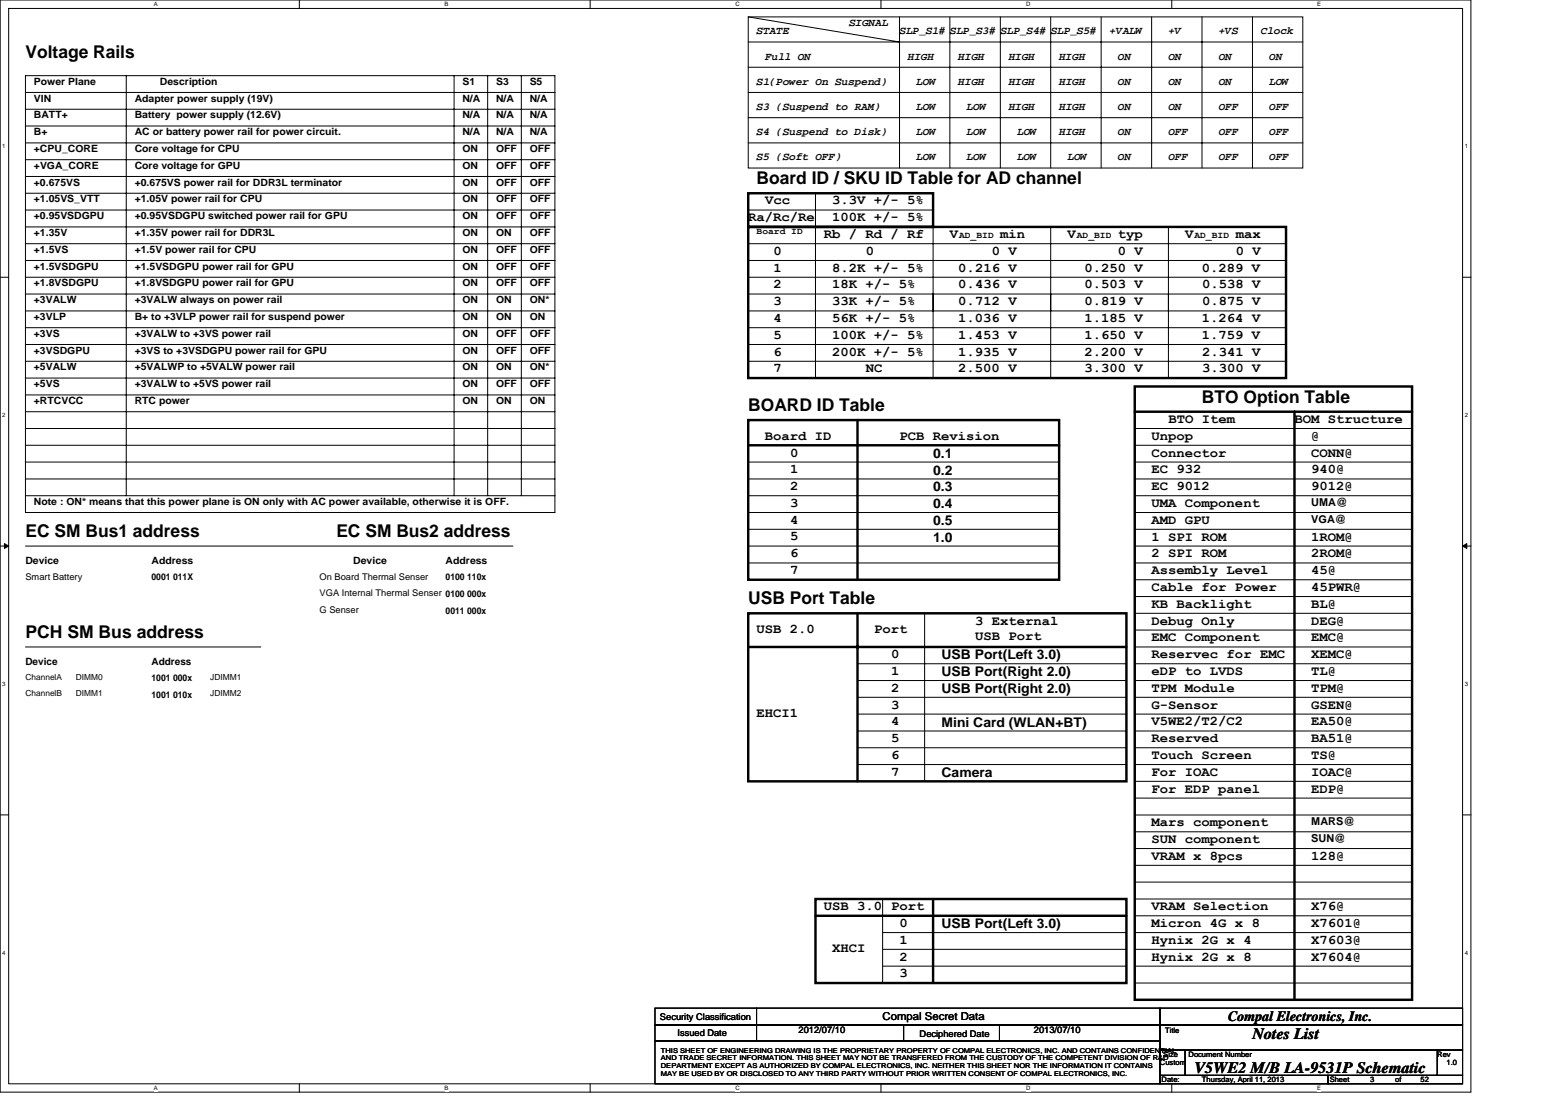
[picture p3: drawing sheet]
<svg xmlns="http://www.w3.org/2000/svg" width="297mm" height="210mm" viewBox="0 0 297 210" stroke-linecap="round" stroke-linejoin="round" font-family="sans-serif">
<defs><g id="words">
<g font-size="3.3">
<text x="4.8" y="11.1">Voltage Rails</text>
<text x="144.1" y="35.1">Board ID / SKU ID Table for AD channel</text>
<text x="228.9" y="76.7">BTO Option Table</text>
<text x="142.5" y="78.3">BOARD ID Table</text>
<text x="4.8" y="102.3">EC SM Bus1 address</text>
<text x="64" y="102.3">EC SM Bus2 address</text>
<text x="142.5" y="115.1">USB Port Table</text>
<text x="4.8" y="121.5">PCH SM Bus address</text>
</g>
<g font-size="3">
<text x="238.5" y="198">Notes List</text>
<text x="227.4" y="204.4">V5WE2 M/B LA-9531P Schematic</text>
</g>
<text font-size="2.7" x="233.8" y="194.5">Compal Electronics, Inc.</text>
<g font-size="2.5">
<text x="145.7" y="38.9">Vcc</text>
<text x="158.5" y="38.9">3.3V +/- 5%</text>
<text x="142.5" y="42.1">Ra/Rc/Re</text>
<text x="156.9" y="45.4">Rb / Rd / Rf</text>
<text x="158.5" y="42.1">100K +/- 5%</text>
<text x="180.9" y="45.4">V</text>
<text x="190.5" y="45.4">min</text>
<text x="203.3" y="45.4">V</text>
<text x="212.9" y="45.4">typ</text>
<text x="225.7" y="45.4">V</text>
<text x="235.3" y="45.4">max</text>
<text x="147.3" y="48.6">0</text>
<text x="147.3" y="51.8">1</text>
<text x="158.5" y="51.7">8.2K +/- 5%</text>
<text x="164.9" y="48.6">0</text>
<text x="182.5" y="51.7">0.216 V</text>
<text x="188.9" y="48.6">0 V</text>
<text x="206.5" y="51.7">0.250 V</text>
<text x="212.9" y="48.6">0 V</text>
<text x="228.9" y="51.7">0.289 V</text>
<text x="235.3" y="48.6">0 V</text>
<text x="147.3" y="54.9">2</text>
<text x="147.3" y="58.1">3</text>
<text x="158.5" y="54.9">18K +/- 5%</text>
<text x="158.5" y="58.1">33K +/- 5%</text>
<text x="182.5" y="54.9">0.436 V</text>
<text x="182.5" y="58.1">0.712 V</text>
<text x="206.5" y="54.9">0.503 V</text>
<text x="206.5" y="58.1">0.819 V</text>
<text x="228.9" y="54.9">0.538 V</text>
<text x="228.9" y="58.1">0.875 V</text>
<text x="147.3" y="61.4">4</text>
<text x="147.3" y="64.6">5</text>
<text x="158.5" y="61.4">56K +/- 5%</text>
<text x="158.5" y="64.6">100K +/- 5%</text>
<text x="182.5" y="61.4">1.036 V</text>
<text x="182.5" y="64.6">1.453 V</text>
<text x="206.5" y="64.6">1.650 V</text>
<text x="206.5" y="61.4">1.185 V</text>
<text x="228.9" y="64.6">1.759 V</text>
<text x="228.9" y="61.4">1.264 V</text>
<text x="147.3" y="67.8">6</text>
<text x="147.3" y="70.9">7</text>
<text x="158.5" y="67.8">200K +/- 5%</text>
<text x="164.9" y="70.9">NC</text>
<text x="182.5" y="67.7">1.935 V</text>
<text x="182.5" y="70.9">2.500 V</text>
<text x="206.5" y="67.7">2.200 V</text>
<text x="206.5" y="70.9">3.300 V</text>
<text x="228.9" y="67.7">2.341 V</text>
<text x="228.9" y="70.9">3.300 V</text>
<text x="145.6" y="83.8">Board ID</text>
<text x="171.3" y="83.8">PCB Revision</text>
<text x="219.3" y="83.8">Unpop</text>
<text x="222.5" y="80.6">BTO Item</text>
<text x="246.5" y="80.6">BOM Structure</text>
<text x="249.7" y="83.8">@</text>
<text x="150.5" y="87">0</text>
<text x="177.7" y="87.2">0.1</text>
<text x="219.3" y="87">Connector</text>
<text x="249.7" y="87">CONN@</text>
<text x="150.5" y="90.1">1</text>
<text x="150.5" y="93.4">2</text>
<text x="177.7" y="90.4">0.2</text>
<text x="177.7" y="93.6">0.3</text>
<text x="219.3" y="93.4">EC 9012</text>
<text x="219.3" y="90.1">EC 932</text>
<text x="249.7" y="93.4">9012@</text>
<text x="249.7" y="90.1">940@</text>
<text x="150.5" y="96.6">3</text>
<text x="150.5" y="99.8">4</text>
<text x="177.7" y="96.8">0.4</text>
<text x="177.7" y="100">0.5</text>
<text x="219.3" y="99.8">AMD GPU</text>
<text x="219.3" y="96.6">UMA Component</text>
<text x="150.5" y="103">5</text>
<text x="150.5" y="106.1">6</text>
<text x="177.7" y="103.2">1.0</text>
<text x="219.3" y="106.2">2 SPI ROM</text>
<text x="219.3" y="103">1 SPI ROM</text>
<text x="249.7" y="103">1ROM@</text>
<text x="249.7" y="106.2">2ROM@</text>
<text x="150.5" y="109.4">7</text>
<text x="219.3" y="109.4">Assembly Level</text>
<text x="219.3" y="112.6">Cable for Power</text>
<text x="249.7" y="109.4">45@</text>
<text x="249.7" y="112.6">45PWR@</text>
<text x="185.7" y="119">3 External</text>
<text x="219.3" y="115.8">KB Backlight</text>
<text x="219.3" y="119">Debug Only</text>
<text x="249.7" y="119">DEG@</text>
<text x="249.7" y="115.8">BL@</text>
<text x="144.1" y="120.6">USB 2.0</text>
<text x="166.5" y="120.6">Port</text>
<text x="169.7" y="125.4">0</text>
<text x="179.3" y="125.6">USB Port(Left 3.0)</text>
<text x="185.7" y="121.9">USB Port</text>
<text x="219.3" y="125.4">Reservec for EMC</text>
<text x="219.3" y="122.2">EMC Component</text>
<text x="249.7" y="125.4">XEMC@</text>
<text x="249.7" y="122.2">EMC@</text>
<text x="169.7" y="128.6">1</text>
<text x="169.7" y="131.8">2</text>
<text x="179.3" y="128.8">USB Port(Right 2.0)</text>
<text x="179.3" y="132">USB Port(Right 2.0)</text>
<text x="219.3" y="131.8">TPM Module</text>
<text x="219.3" y="128.6">eDP to LVDS</text>
<text x="249.7" y="131.8">TPM@</text>
<text x="249.7" y="128.6">TL@</text>
<text x="144.1" y="136.6">EHCI1</text>
<text x="169.7" y="135">3</text>
<text x="219.3" y="135">G-Sensor</text>
<text x="249.7" y="135">GSEN@</text>
<text x="169.7" y="138.2">4</text>
<text x="169.7" y="141.4">5</text>
<text x="179.3" y="138.4">Mini Card (WLAN+BT)</text>
<text x="219.3" y="138.2">V5WE2/T2/C2</text>
<text x="219.3" y="141.4">Reserved</text>
<text x="249.7" y="138.2">EA50@</text>
<text x="249.7" y="141.4">BA51@</text>
<text x="169.7" y="144.6">6</text>
<text x="169.7" y="147.8">7</text>
<text x="179.3" y="148">Camera</text>
<text x="219.3" y="147.8">For IOAC</text>
<text x="219.3" y="144.6">Touch Screen</text>
<text x="249.7" y="144.6">TS@</text>
<text x="249.7" y="147.8">IOAC@</text>
<text x="219.3" y="151">For EDP panel</text>
<text x="249.7" y="151">EDP@</text>
<text x="219.3" y="157.4">Mars component</text>
<text x="219.3" y="160.6">SUN component</text>
<text x="219.3" y="163.8">VRAM x 8pcs</text>
<text x="249.7" y="163.8">128@</text>
<text x="156.9" y="173.4">USB 3.0</text>
<text x="169.7" y="173.4">Port</text>
<text x="219.3" y="173.4">VRAM Selection</text>
<text x="249.7" y="173.4">X76@</text>
<text x="171.3" y="176.6">0</text>
<text x="171.3" y="179.8">1</text>
<text x="179.3" y="176.8">USB Port(Left 3.0)</text>
<text x="219.3" y="176.6">Micron 4G x 8</text>
<text x="219.3" y="179.8">Hynix 2G x 4</text>
<text x="249.7" y="176.6">X7601@</text>
<text x="249.7" y="179.8">X7603@</text>
<text x="158.5" y="181.4">XHCI</text>
<text x="171.3" y="183">2</text>
<text x="219.3" y="183">Hynix 2G x 8</text>
<text x="249.7" y="183">X7604@</text>
<text x="171.3" y="186.2">3</text>
</g>
<g font-size="2.1">
<text x="161.7" y="5">SIGNAL</text>
<text x="144.1" y="6.6">STATE</text>
<text x="145.7" y="11.4">Full ON</text>
<text x="171.3" y="6.6">SLP_S1# SLP_S3# SLP_S4# SLP_S5#</text>
<text x="172.9" y="11.4">HIGH</text>
<text x="182.5" y="11.4">HIGH</text>
<text x="192.1" y="11.4">HIGH</text>
<text x="201.7" y="11.4">HIGH</text>
<text x="211.3" y="6.6">+VALW</text>
<text x="212.9" y="11.4">ON</text>
<text x="222.5" y="6.6">+V</text>
<text x="222.5" y="11.4">ON</text>
<text x="232.1" y="6.6">+VS</text>
<text x="232.1" y="11.4">ON</text>
<text x="240.1" y="6.6">Clock</text>
<text x="241.7" y="11.4">ON</text>
<text x="144.1" y="16.2">S1(Power On Suspend)</text>
<text x="174.5" y="16.2">LOW</text>
<text x="182.5" y="16.2">HIGH</text>
<text x="192.1" y="16.2">HIGH</text>
<text x="201.7" y="16.2">HIGH</text>
<text x="212.9" y="16.2">ON</text>
<text x="222.5" y="16.2">ON</text>
<text x="232.1" y="16.2">ON</text>
<text x="241.7" y="16.2">LOW</text>
<text x="144.1" y="21">S3 (Suspend to RAM)</text>
<text x="174.5" y="21">LOW</text>
<text x="184.1" y="21">LOW</text>
<text x="192.1" y="21">HIGH</text>
<text x="201.7" y="21">HIGH</text>
<text x="212.9" y="21">ON</text>
<text x="222.5" y="21">ON</text>
<text x="232.1" y="21">OFF</text>
<text x="241.7" y="21">OFF</text>
<text x="144.1" y="25.8">S4 (Suspend to Disk)</text>
<text x="174.5" y="25.8">LOW</text>
<text x="184.1" y="25.8">LOW</text>
<text x="193.7" y="25.8">LOW</text>
<text x="201.7" y="25.8">HIGH</text>
<text x="212.9" y="25.8">ON</text>
<text x="222.5" y="25.8">OFF</text>
<text x="232.1" y="25.8">OFF</text>
<text x="241.7" y="25.8">OFF</text>
<text x="144.1" y="30.6">S5 (Soft OFF)</text>
<text x="174.5" y="30.6">LOW</text>
<text x="184.1" y="30.6">LOW</text>
<text x="193.7" y="30.6">LOW</text>
<text x="203.3" y="30.6">LOW</text>
<text x="212.9" y="30.6">ON</text>
<text x="222.5" y="30.6">OFF</text>
<text x="232.1" y="30.6">OFF</text>
<text x="241.7" y="30.6">OFF</text>
<text x="249.7" y="99.5">VGA@</text>
<text x="249.7" y="96.4">UMA@</text>
<text x="249.7" y="157.2">MARS@</text>
<text x="249.7" y="160.4">SUN@</text>
<text x="168.1" y="194.4">Compal Secret Data</text>
</g>
<g font-size="1.9">
<text x="6.5" y="16.2">Power Plane</text>
<text x="30.5" y="16.2">Description</text>
<text x="88" y="16.2">S1</text>
<text x="94.5" y="16.2">S3</text>
<text x="100.9" y="16.2">S5</text>
<text x="6.5" y="19.4">VIN</text>
<text x="6.5" y="22.6">BATT+</text>
<text x="25.7" y="19.4">Adapter power supply (19V)</text>
<text x="25.7" y="22.6">Battery power supply (12.6V)</text>
<text x="88" y="19.4">N/A</text>
<text x="88.1" y="22.6">N/A</text>
<text x="94.5" y="19.4">N/A</text>
<text x="94.5" y="22.6">N/A</text>
<text x="100.9" y="19.4">N/A</text>
<text x="100.9" y="22.6">N/A</text>
<text x="6.5" y="29">+CPU_CORE</text>
<text x="6.5" y="25.8">B+</text>
<text x="25.7" y="25.8">AC or battery power rail for power circuit.</text>
<text x="25.7" y="29">Core voltage for CPU</text>
<text x="88" y="29">ON</text>
<text x="88.1" y="25.8">N/A</text>
<text x="94.5" y="25.8">N/A</text>
<text x="94.5" y="29">OFF</text>
<text x="100.9" y="25.8">N/A</text>
<text x="100.9" y="29">OFF</text>
<text x="6.5" y="35.4">+0.675VS</text>
<text x="6.5" y="32.2">+VGA_CORE</text>
<text x="25.6" y="35.4">+0.675VS power rail for DDR3L terminator</text>
<text x="25.7" y="32.2">Core voltage for GPU</text>
<text x="88" y="32.2">ON</text>
<text x="88.1" y="35.4">ON</text>
<text x="94.5" y="32.2">OFF</text>
<text x="94.5" y="35.4">OFF</text>
<text x="100.9" y="32.2">OFF</text>
<text x="100.9" y="35.4">OFF</text>
<text x="6.5" y="41.8">+0.95VSDGPU</text>
<text x="6.5" y="38.6">+1.05VS_VTT</text>
<text x="25.6" y="41.8">+0.95VSDGPU switched power rail for GPU</text>
<text x="25.7" y="38.6">+1.05V power rail for CPU</text>
<text x="88.1" y="38.6">ON</text>
<text x="88.1" y="41.8">ON</text>
<text x="94.5" y="38.6">OFF</text>
<text x="94.5" y="41.8">OFF</text>
<text x="100.9" y="38.6">OFF</text>
<text x="100.9" y="41.8">OFF</text>
<text x="6.5" y="45">+1.35V</text>
<text x="25.7" y="45">+1.35V power rail for DDR3L</text>
<text x="88.1" y="45">ON</text>
<text x="94.5" y="45">ON</text>
<text x="100.9" y="45">OFF</text>
<text x="6.5" y="48.2">+1.5VS</text>
<text x="6.5" y="51.4">+1.5VSDGPU</text>
<text x="25.7" y="48.2">+1.5V power rail for CPU</text>
<text x="25.7" y="51.4">+1.5VSDGPU power rail for GPU</text>
<text x="88.1" y="51.4">ON</text>
<text x="88.1" y="48.2">ON</text>
<text x="94.5" y="51.4">OFF</text>
<text x="94.5" y="48.2">OFF</text>
<text x="100.9" y="51.4">OFF</text>
<text x="100.9" y="48.2">OFF</text>
<text x="6.5" y="57.8">+3VALW</text>
<text x="6.5" y="54.6">+1.8VSDGPU</text>
<text x="25.7" y="57.8">+3VALW always on power rail</text>
<text x="25.7" y="54.6">+1.8VSDGPU power rail for GPU</text>
<text x="88.1" y="57.8">ON</text>
<text x="88.1" y="54.6">ON</text>
<text x="94.5" y="57.8">ON</text>
<text x="94.5" y="54.6">OFF</text>
<text x="100.9" y="57.8">ON*</text>
<text x="100.9" y="54.6">OFF</text>
<text x="6.5" y="64.2">+3VS</text>
<text x="6.5" y="61">+3VLP</text>
<text x="25.7" y="64.2">+3VALW to +3VS power rail</text>
<text x="25.7" y="61">B+ to +3VLP power rail for suspend power</text>
<text x="88.1" y="64.2">ON</text>
<text x="88.1" y="61">ON</text>
<text x="94.5" y="64.2">OFF</text>
<text x="94.5" y="61">ON</text>
<text x="100.9" y="64.2">OFF</text>
<text x="100.9" y="61">ON</text>
<text x="6.5" y="70.6">+5VALW</text>
<text x="6.5" y="67.4">+3VSDGPU</text>
<text x="25.7" y="70.6">+5VALWP to +5VALW power rail</text>
<text x="25.7" y="67.4">+3VS to +3VSDGPU power rail for GPU</text>
<text x="88.1" y="70.6">ON</text>
<text x="88.1" y="67.4">ON</text>
<text x="94.5" y="70.6">ON</text>
<text x="94.5" y="67.4">OFF</text>
<text x="100.9" y="67.4">OFF</text>
<text x="100.9" y="70.6">ON*</text>
<text x="6.5" y="73.8">+5VS</text>
<text x="6.5" y="77">+RTCVCC</text>
<text x="25.6" y="77">RTC power</text>
<text x="25.7" y="73.8">+3VALW to +5VS power rail</text>
<text x="88" y="77">ON</text>
<text x="88.1" y="73.8">ON</text>
<text x="94.5" y="77">ON</text>
<text x="94.5" y="73.8">OFF</text>
<text x="100.9" y="73.8">OFF</text>
<text x="100.9" y="77">ON</text>
<text x="6.5" y="96.2">Note : ON* means that this power plane is ON only with AC power available, otherwise it is OFF.</text>
<text x="4.8" y="107.4">Device</text>
<text x="28.8" y="107.4">Address</text>
<text x="67.3" y="107.4">Device</text>
<text x="84.9" y="107.4">Address</text>
<text x="4.8" y="126.6">Device</text>
<text x="28.8" y="126.6">Address</text>
</g>
<g font-size="1.8">
<text x="144.1" y="44.6">Board ID</text>
<text x="182.6" y="45.4">AD_BID</text>
<text x="205" y="45.4">AD_BID</text>
<text x="227.4" y="45.4">AD_BID</text>
<text x="4.8" y="110.4">Smart Battery</text>
<text x="28.8" y="110.4">0001 011X</text>
<text x="60.9" y="110.4">On Board Thermal Senser</text>
<text x="60.9" y="113.6">VGA Internal Thermal Senser 0100 000x</text>
<text x="84.9" y="110.4">0100 110x</text>
<text x="60.9" y="116.8">G Senser</text>
<text x="84.9" y="116.9">0011 000x</text>
<text x="28.8" y="129.6">1001 000x</text>
<text x="28.8" y="132.9">1001 010x</text>
<text x="125.7" y="194.2">Security Classification</text>
<text x="129" y="197.3">Issued Date</text>
<text x="152.1" y="196.8">2012/07/10</text>
<text x="175.1" y="197.4">Deciphered Date</text>
<text x="196.9" y="196.8">2013/07/10</text>
</g>
<g font-size="1.6">
<text x="4.8" y="129.4">ChannelA</text>
<text x="14.5" y="129.4">DIMM0</text>
<text x="40" y="129.4">JDIMM1</text>
<text x="4.8" y="132.7">ChannelB</text>
<text x="14.5" y="132.7">DIMM1</text>
<text x="40" y="132.7">JDIMM2</text>
</g>
<g font-size="1.4">
<text x="221.8" y="196.7">Title</text>
<text x="220.9" y="202.9">Custom</text>
<text x="221.5" y="201.3">Size</text>
<text x="226.3" y="201.3">Document Number</text>
<text x="273.7" y="201.3">Rev</text>
<text x="275.4" y="202.9">1.0</text>
<text x="221.2" y="206.1">Date:</text>
<text x="228.9" y="206.1">Thursday, April 11, 2013</text>
<text x="253.2" y="206.1">Sheet</text>
<text x="260.9" y="206.1">3</text>
<text x="265.7" y="206.1">of</text>
<text x="270.5" y="206.1">52</text>
</g>
<g font-size="1.3">
<text x="125.8" y="200.5">THIS SHEET OF ENGINEERING DRAWING IS THE PROPRIETARY PROPERTY OF COMPAL ELECTRONICS, INC. AND CONTAINS CONFIDENTIAL</text>
<text x="125.8" y="202">AND TRADE SECRET INFORMATION. THIS SHEET MAY NOT BE TRANSFERED FROM THE CUSTODY OF THE COMPETENT DIVISION OF R&amp;D</text>
<text x="125.8" y="203.5">DEPARTMENT EXCEPT AS AUTHORIZED BY COMPAL ELECTRONICS, INC. NEITHER THIS SHEET NOR THE INFORMATION IT CONTAINS</text>
<text x="125.8" y="204.9">MAY BE USED BY OR DISCLOSED TO ANY THIRD PARTY WITHOUT PRIOR WRITTEN CONSENT OF COMPAL ELECTRONICS, INC.</text>
</g>
<g font-size="1.1">
<text x="29.3" y="1.2">A</text>
<text x="84.7" y="1.2">B</text>
<text x="140" y="1.2">C</text>
<text x="195.4" y="1.2">D</text>
<text x="250.8" y="1.2">E</text>
<text x=".4" y="28.2">1</text>
<text x="278.9" y="28.2">1</text>
<text x=".4" y="79.4">2</text>
<text x="278.9" y="79.4">2</text>
<text x=".4" y="130.6">3</text>
<text x="278.9" y="130.6">3</text>
<text x=".4" y="181.8">4</text>
<text x="278.9" y="181.8">4</text>
<text x="29.3" y="207.6">A</text>
<text x="84.7" y="207.6">B</text>
<text x="140" y="207.6">C</text>
<text x="195.4" y="207.6">D</text>
<text x="250.8" y="207.6">E</text>
</g>
</g></defs>
<path d="M0 0h280.1v208h-280.1zM1.6 1.6h276.9v204.8h-276.9z" fill="none" stroke="#000" stroke-width=".19"/>
<g fill="#fff">
<path d="M29.3 .2h.8v1.2h-.8z"/>
<path d="M29.3 206.6h.8v1.3h-.8z"/>
</g>
<path d="M57 0v1.6M57 206.4v1.6" fill="none" stroke="#000" stroke-width=".19"/>
<g fill="#fff">
<path d="M84.7 .2h.7v1.2h-.7z"/>
<path d="M84.7 206.6h.7v1.3h-.7z"/>
</g>
<path d="M112.4 0v1.6M112.4 206.4v1.6" fill="none" stroke="#000" stroke-width=".19"/>
<g fill="#fff">
<path d="M140 .2h.8v1.2h-.8z"/>
<path d="M140 206.6h.8v1.3h-.8z"/>
</g>
<path d="M167.7 0v1.6M167.7 206.4v1.6" fill="none" stroke="#000" stroke-width=".19"/>
<g fill="#fff">
<path d="M195.4 .2h.8v1.2h-.8z"/>
<path d="M195.4 206.6h.8v1.3h-.8z"/>
</g>
<path d="M223.1 0v1.6M223.1 206.4v1.6" fill="none" stroke="#000" stroke-width=".19"/>
<g fill="#fff">
<path d="M250.8 .2h.7v1.2h-.7z"/>
<path d="M250.8 206.6h.7v1.3h-.7z"/>
<path d="M.4 27.2h.7v1.3h-.7z"/>
<path d="M278.9 27.2h.6v1.3h-.6z"/>
<path d="M.4 78.4h.7v1.3h-.7z"/>
<path d="M278.9 78.4h.6v1.3h-.6z"/>
</g>
<path d="M0 52.8h1.6M278.5 52.8h1.6" fill="none" stroke="#000" stroke-width=".19"/>
<g fill="#fff">
<path d="M.4 129.6h.7v1.3h-.7z"/>
<path d="M278.9 129.6h.6v1.3h-.6z"/>
</g>
<path d="M0 104h1.6M278.5 104h1.6" fill="none" stroke="#000" stroke-width=".19"/>
<path d="M.8 103.5l.8 .5-.8 .5zM278.5 104l.8-.5v1z" fill="#000" stroke="#000" stroke-width=".19"/>
<g fill="#fff">
<path d="M.4 180.8h.7v1.3h-.7z"/>
<path d="M278.9 180.8h.6v1.3h-.6z"/>
</g>
<g fill="none" stroke="#000" stroke-width=".19">
<path d="M4.8 17.6h100.9M4.8 14.4h100.9v83.2h-100.9zM24 14.4v80M86.5 14.4v80M92.9 14.4v80M99.3 14.4v80M142.5 3.2h105.6v28.8h-105.6zM142.5 8h105.6M142.5 12.8h105.6M142.5 17.6h105.6M142.5 3.2l28.8 4.8M171.3 3.2v28.8"/>
<path d="M180.9 3.2v28.8M190.5 3.2v28.8M200.1 3.2v28.8M209.7 3.2v28.8M219.3 3.2v28.8M228.9 3.2v28.8M238.5 3.2v28.8M4.8 27.2h100.9M4.8 20.8h100.9M4.8 30.4h100.9M4.8 33.6h100.9M4.8 36.8h100.9"/>
<path d="M4.8 24h100.9M142.5 22.4h105.6M142.5 27.2h105.6M155.3 36.8v35.2M4.8 40h100.9M4.8 43.2h100.9M4.8 46.4h100.9M4.8 49.6h100.9M4.8 52.8h100.9M4.8 59.2h100.9M4.8 56h100.9M142.5 40h35.2"/>
<path d="M142.5 46.4h102.4M142.5 49.6h102.4M142.5 52.8h102.4M142.5 59.2h102.4M142.5 56h102.4M177.7 43.2v28.8M200.1 43.2v28.8M222.5 43.2v28.8M4.8 62.4h100.9M4.8 65.6h100.9M4.8 72h100.9M4.8 75.2h100.9"/>
<path d="M4.8 78.4h100.9M4.8 68.8h100.9M142.5 62.4h102.4M142.5 65.6h102.4M142.5 68.8h102.4M4.8 81.6h100.9M4.8 84.8h100.9M4.8 88h100.9M4.8 91.2h100.9M4.8 94.4h100.9M142.5 88h59.2M142.5 91.2h59.2"/>
<path d="M142.5 94.4h59.2M142.5 97.6h59.2M216.1 81.6h52.8M216.1 84.8h52.8M216.1 88h52.8M216.1 91.2h52.8M216.1 94.4h52.8M216.1 97.6h52.8M4.8 104h92.9M142.5 104h59.2M142.5 107.2h59.2M142.5 100.8h59.2"/>
<path d="M176.1 116.8v32M216.1 104h52.8M216.1 107.2h52.8M216.1 100.8h52.8M216.1 110.4h52.8M216.1 113.6h52.8M216.1 116.8h52.8M4.8 123.2h44.9M163.3 126.4h51.2M163.3 129.6h51.2M163.3 132.8h51.2M163.3 136h51.2"/>
<path d="M163.3 139.2h51.2M216.1 123.2h52.8M216.1 129.6h52.8M216.1 132.8h52.8M216.1 136h52.8M216.1 139.2h52.8M216.1 126.4h52.8M216.1 120h52.8M0 155.2h1.6M163.3 142.4h51.2M163.3 145.6h51.2M216.1 155.2h52.8"/>
<path d="M216.1 142.4h52.8M216.1 145.6h52.8M216.1 148.8h52.8M216.1 152h52.8M216.1 158.4h52.8M278.5 155.2h1.6M168.1 177.6h46.4M168.1 171.2v16M216.1 168h52.8M216.1 177.6h52.8M216.1 161.6h52.8M216.1 164.8h52.8"/>
<path d="M216.1 171.2h52.8M216.1 174.4h52.8M124.7 192h96.2v3.2h-96.2zM124.7 195.2h96.2v3.1h-96.2zM124.7 198.3h96.2v8.1h-96.2zM144.1 192v6.3M168.1 180.8h46.4M168.1 184h46.4M172.1 195.2v3.1M190.3 195.2v3.1M216.1 180.8h52.8M216.1 184h52.8"/>
<path d="M216.1 187.2h52.8M220.9 192h57.6v3.2h-57.6zM220.9 195.2h57.6v4.8h-57.6zM220.9 204.8h32v1.6h-32zM220.9 200h4.8v4.8h-4.8zM225.7 200h48v4.8h-48zM252.9 204.8h25.6v1.6h-25.6zM273.7 200h4.8v4.8h-4.8z"/>
</g>
<g fill="none" stroke="#000" stroke-width=".47">
<path d="M142.5 36.8h35.2v6.4h-35.2zM142.5 43.2h102.4v28.8h-102.4zM216.1 73.6h52.8v116.8h-52.8zM216.1 78.4h52.8M246.5 78.4v112M142.5 80h59.2v30.4h-59.2zM142.5 84.8h59.2M163.3 80v30.4M142.5 116.8h72v32h-72zM163.3 116.8v32M142.5 123.2h72M155.3 171.2h59.2v16h-59.2z"/>
<path d="M155.3 174.4h59.2M177.7 171.2v16"/>
</g>
<use href="#words"/>
</svg>
